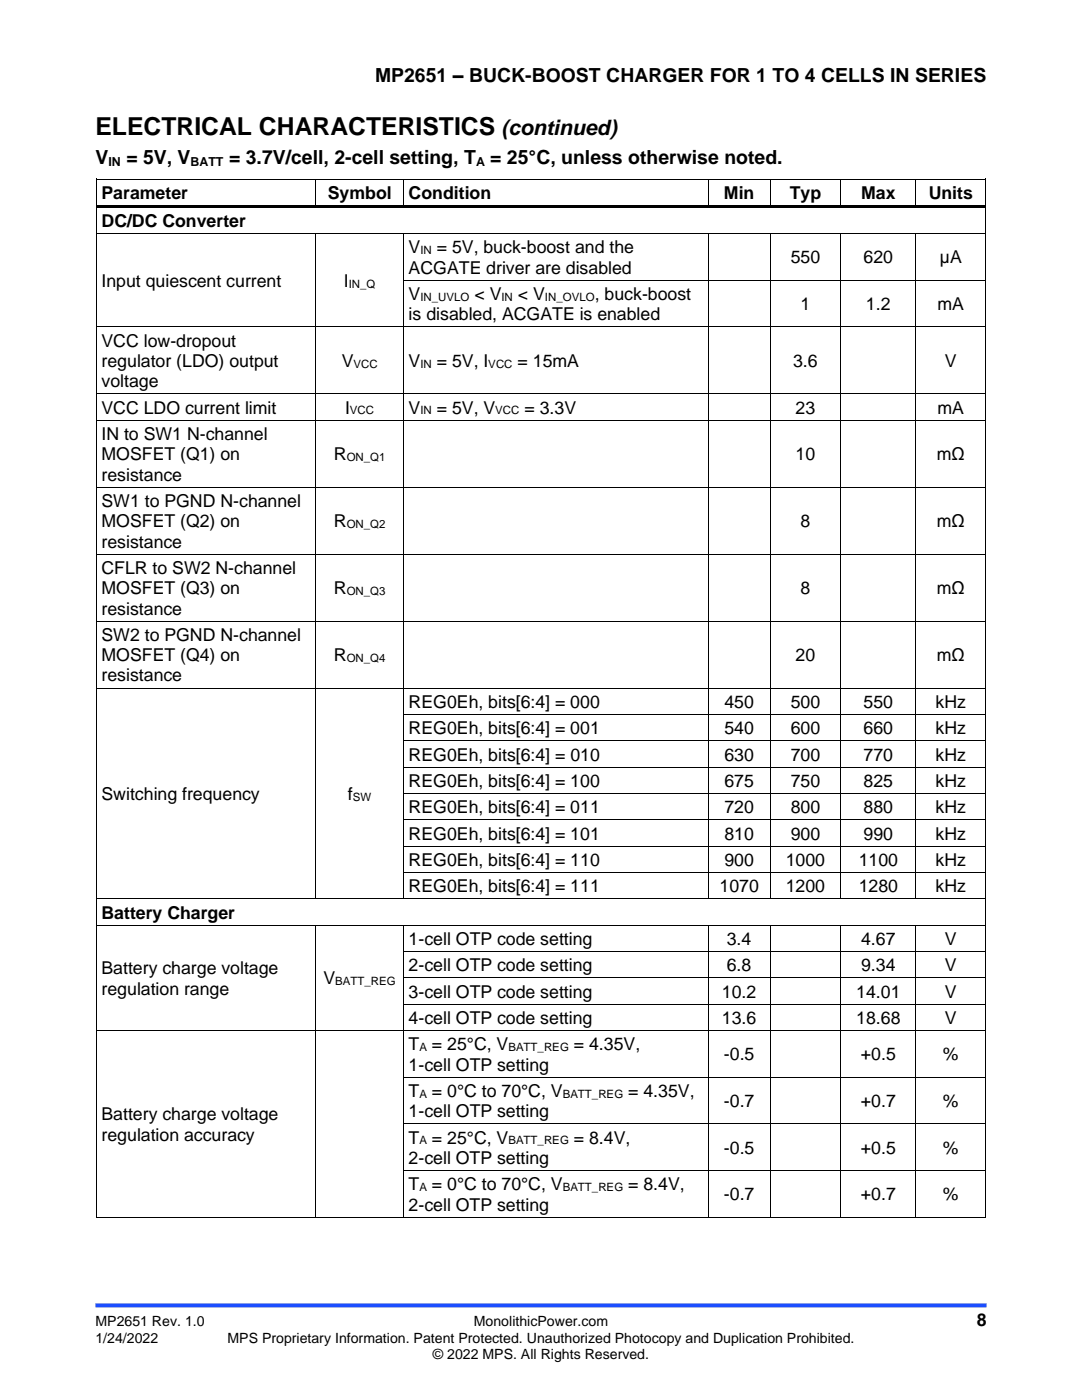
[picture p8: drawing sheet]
<svg xmlns="http://www.w3.org/2000/svg" width="216mm" height="279mm" viewBox="0 0 216 279" stroke-linecap="round" stroke-linejoin="round" font-family="sans-serif">
<defs><g id="words">
<text font-size="4.9" x="19" y="27">ELECTRICAL CHARACTERISTICS</text>
<text font-size="4.2" x="100.1" y="27">(continued)</text>
<g font-size="3.9">
<text x="74.8" y="16.3">MP2651 – BUCK-BOOST CHARGER FOR 1 TO 4 CELLS IN SERIES</text>
<text x="19" y="32.7">V</text>
<text x="25.2" y="32.7">= 5V, V</text>
<text x="45.7" y="32.7">= 3.7V/cell, 2-cell setting, T</text>
<text x="97.8" y="32.7">= 25°C, unless otherwise noted.</text>
</g>
<g font-size="3.5">
<text x="20.3" y="39.7">Parameter</text>
<text x="65.4" y="39.7">Symbol</text>
<text x="81.5" y="39.7">Condition</text>
<text x="144.5" y="39.7">Min</text>
<text x="157.6" y="39.7">Typ</text>
<text x="171.8" y="39.7">Max</text>
<text x="185.3" y="39.7">Units</text>
<text x="20.3" y="45.3">DC/DC Converter</text>
<text x="81.5" y="50.5">V</text>
<text x="87.2" y="50.5">= 5V, buck-boost and the</text>
<text x="157.8" y="52.6">550</text>
<text x="172.3" y="52.6">620</text>
<text x="187.5" y="52.6">µA</text>
<text x="20.3" y="57.2">Input quiescent current</text>
<text x="68.6" y="57.2">I</text>
<text x="81.5" y="54.6">ACGATE driver are disabled</text>
<text x="81.5" y="59.8">V</text>
<text x="94.7" y="59.8">&lt; V</text>
<text x="103.3" y="59.8">&lt; V</text>
<text x="118.7" y="59.8">, buck-boost</text>
<text x="81.5" y="63.9">is disabled, ACGATE is enabled</text>
<text x="159.7" y="61.9">1</text>
<text x="172.8" y="61.9">1.2</text>
<text x="187.1" y="61.9">mA</text>
<text x="20.3" y="69.2">VCC low-dropout</text>
<text x="20.3" y="73.2">regulator (LDO) output</text>
<text x="20.3" y="77.3">voltage</text>
<text x="68.2" y="73.2">V</text>
<text x="81.5" y="73.2">V</text>
<text x="87.2" y="73.2">= 5V, I</text>
<text x="103.3" y="73.2">= 15mA</text>
<text x="158.3" y="73.2">3.6</text>
<text x="188.6" y="73.2">V</text>
<text x="20.3" y="82.5">VCC LDO current limit</text>
<text x="68.9" y="82.5">I</text>
<text x="81.5" y="82.5">V</text>
<text x="87.2" y="82.5">= 5V, V</text>
<text x="104.7" y="82.5">= 3.3V</text>
<text x="158.7" y="82.5">23</text>
<text x="187.1" y="82.5">mA</text>
<text x="20.3" y="87.8">IN to SW1 N-channel</text>
<text x="20.3" y="91.8">MOSFET (Q1) on</text>
<text x="20.3" y="95.9">resistance</text>
<text x="66.6" y="91.8">R</text>
<text x="158.7" y="91.8">10</text>
<text x="186.9" y="91.8">mΩ</text>
<text x="20.3" y="101.2">SW1 to PGND N-channel</text>
<text x="20.3" y="105.2">MOSFET (Q2) on</text>
<text x="66.6" y="105.2">R</text>
<text x="159.7" y="105.2">8</text>
<text x="186.9" y="105.2">mΩ</text>
<text x="20.3" y="109.3">resistance</text>
<text x="20.3" y="114.5">CFLR to SW2 N-channel</text>
<text x="20.3" y="118.6">MOSFET (Q3) on</text>
<text x="66.6" y="118.6">R</text>
<text x="159.7" y="118.6">8</text>
<text x="186.9" y="118.6">mΩ</text>
<text x="20.3" y="122.6">resistance</text>
<text x="20.3" y="127.9">SW2 to PGND N-channel</text>
<text x="20.3" y="132">MOSFET (Q4) on</text>
<text x="66.6" y="132">R</text>
<text x="158.7" y="132">20</text>
<text x="186.9" y="132">mΩ</text>
<text x="20.3" y="136">resistance</text>
<text x="81.5" y="141.3">REG0Eh, bits[6:4] = 000</text>
<text x="144.5" y="141.3">450</text>
<text x="157.8" y="141.3">500</text>
<text x="172.3" y="141.3">550</text>
<text x="186.7" y="141.3">kHz</text>
<text x="81.5" y="146.5">REG0Eh, bits[6:4] = 001</text>
<text x="144.5" y="146.5">540</text>
<text x="157.8" y="146.5">600</text>
<text x="172.3" y="146.5">660</text>
<text x="186.7" y="146.5">kHz</text>
<text x="81.5" y="151.8">REG0Eh, bits[6:4] = 010</text>
<text x="144.5" y="151.8">630</text>
<text x="157.8" y="151.8">700</text>
<text x="172.3" y="151.8">770</text>
<text x="186.7" y="151.8">kHz</text>
<text x="20.3" y="159.7">Switching frequency</text>
<text x="69.4" y="159.7">f</text>
<text x="81.5" y="157">REG0Eh, bits[6:4] = 100</text>
<text x="144.5" y="157">675</text>
<text x="157.8" y="157">750</text>
<text x="172.3" y="157">825</text>
<text x="186.7" y="157">kHz</text>
<text x="81.5" y="162.3">REG0Eh, bits[6:4] = 011</text>
<text x="81.5" y="167.5">REG0Eh, bits[6:4] = 101</text>
<text x="144.5" y="162.3">720</text>
<text x="144.5" y="167.5">810</text>
<text x="157.8" y="162.3">800</text>
<text x="157.8" y="167.5">900</text>
<text x="172.3" y="162.3">880</text>
<text x="172.3" y="167.5">990</text>
<text x="186.7" y="162.3">kHz</text>
<text x="186.7" y="167.5">kHz</text>
<text x="81.5" y="172.8">REG0Eh, bits[6:4] = 110</text>
<text x="144.5" y="172.8">900</text>
<text x="156.8" y="172.8">1000</text>
<text x="171.3" y="172.8">1100</text>
<text x="186.7" y="172.8">kHz</text>
<text x="81.5" y="178.1">REG0Eh, bits[6:4] = 111</text>
<text x="143.6" y="178.1">1070</text>
<text x="156.8" y="178.1">1200</text>
<text x="171.3" y="178.1">1280</text>
<text x="186.7" y="178.1">kHz</text>
<text x="20.3" y="183.3">Battery Charger</text>
<text x="81.5" y="188.6">1-cell OTP code setting</text>
<text x="145" y="188.6">3.4</text>
<text x="171.8" y="188.6">4.67</text>
<text x="188.6" y="188.6">V</text>
<text x="20.3" y="194.4">Battery charge voltage</text>
<text x="64.5" y="196.5">V</text>
<text x="81.5" y="193.8">2-cell OTP code setting</text>
<text x="145" y="193.8">6.8</text>
<text x="171.8" y="193.8">9.34</text>
<text x="188.6" y="193.8">V</text>
<text x="20.3" y="198.5">regulation range</text>
<text x="81.5" y="199.1">3-cell OTP code setting</text>
<text x="144.1" y="199.1">10.2</text>
<text x="170.9" y="199.1">14.01</text>
<text x="188.6" y="199.1">V</text>
<text x="81.5" y="204.4">4-cell OTP code setting</text>
<text x="81.5" y="209.6">T</text>
<text x="86.2" y="209.6">= 25°C, V</text>
<text x="114.5" y="209.6">= 4.35V,</text>
<text x="144.1" y="204.4">13.6</text>
<text x="170.9" y="204.4">18.68</text>
<text x="188.6" y="204.4">V</text>
<text x="81.5" y="213.6">1-cell OTP setting</text>
<text x="144.5" y="211.6">-0.5</text>
<text x="171.8" y="211.6">+0.5</text>
<text x="188.2" y="211.6">%</text>
<text x="81.5" y="218.9">T</text>
<text x="86.2" y="218.9">= 0°C to 70°C, V</text>
<text x="125.3" y="218.9">= 4.35V,</text>
<text x="144.5" y="221">-0.7</text>
<text x="171.8" y="221">+0.7</text>
<text x="188.2" y="221">%</text>
<text x="20.3" y="223.6">Battery charge voltage</text>
<text x="20.3" y="227.6">regulation accuracy</text>
<text x="81.5" y="223">1-cell OTP setting</text>
<text x="81.5" y="228.2">T</text>
<text x="81.5" y="232.3">2-cell OTP setting</text>
<text x="86.2" y="228.2">= 25°C, V</text>
<text x="114.5" y="228.2">= 8.4V,</text>
<text x="144.5" y="230.3">-0.5</text>
<text x="171.8" y="230.3">+0.5</text>
<text x="188.2" y="230.3">%</text>
<text x="81.5" y="237.5">T</text>
<text x="86.2" y="237.5">= 0°C to 70°C, V</text>
<text x="125.3" y="237.5">= 8.4V,</text>
<text x="144.5" y="239.6">-0.7</text>
<text x="171.8" y="239.6">+0.7</text>
<text x="188.2" y="239.6">%</text>
<text x="81.5" y="241.6">2-cell OTP setting</text>
<text x="194.9" y="264.6">8</text>
</g>
<g font-size="2.8">
<text x="19" y="264.6">MP2651 Rev. 1.0</text>
<text x="19" y="267.9">1/24/2022</text>
<text x="45.4" y="267.9">MPS Proprietary Information. Patent Protected. Unauthorized Photocopy and Duplication Prohibited.</text>
<text x="94.6" y="264.6">MonolithicPower.com</text>
<text x="86.4" y="271.2">© 2022 MPS. All Rights Reserved.</text>
</g>
<g font-size="2.5">
<text x="21.6" y="33.1">IN</text>
<text x="38" y="33.1">BATT</text>
<text x="95" y="33.1">A</text>
</g>
<g font-size="2.3">
<text x="83.9" y="50.7">IN</text>
<text x="69.6" y="57.4">IN_Q</text>
<text x="83.9" y="60">IN_UVLO</text>
<text x="100.1" y="60">IN</text>
<text x="108.7" y="60">IN_OVLO</text>
<text x="70.5" y="73.4">VCC</text>
<text x="83.9" y="73.4">IN</text>
<text x="97.4" y="73.4">VCC</text>
<text x="69.8" y="82.7">VCC</text>
<text x="83.9" y="82.7">IN</text>
<text x="98.8" y="82.7">VCC</text>
<text x="69.2" y="92">ON_Q1</text>
<text x="69.2" y="105.4">ON_Q2</text>
<text x="69.2" y="118.8">ON_Q3</text>
<text x="69.2" y="132.1">ON_Q4</text>
<text x="70.4" y="159.8">SW</text>
<text x="66.9" y="196.6">BATT_REG</text>
<text x="83.7" y="209.8">A</text>
<text x="101.4" y="209.8">BATT_REG</text>
<text x="83.7" y="219.1">A</text>
<text x="112.3" y="219.1">BATT_REG</text>
<text x="83.7" y="228.4">A</text>
<text x="101.4" y="228.4">BATT_REG</text>
<text x="83.7" y="237.7">A</text>
<text x="112.3" y="237.7">BATT_REG</text>
</g>
</g></defs>
<path d="M19 260.5h177.8" fill="none" stroke="#1c4eff" stroke-width=".79" stroke-linecap="butt"/>
<g fill="#000">
<path d="M19.1 35.7h.2v.7h-.2z" fill-rule="evenodd"/>
<path d="M19.1 35.7h.2v.1h-.2z" fill-rule="evenodd"/>
<path d="M63 35.8h.1v.6h-.1z" fill-rule="evenodd"/>
<path d="M63 35.7h.1v.1h-.1z" fill-rule="evenodd"/>
<path d="M80.4 35.8h.2v.6h-.2z" fill-rule="evenodd"/>
<path d="M80.4 35.7h.2v.1h-.2z" fill-rule="evenodd"/>
<path d="M141.2 35.8h.2v.6h-.2z" fill-rule="evenodd"/>
<path d="M141.2 35.7h.2v.1h-.2z" fill-rule="evenodd"/>
<path d="M153.6 35.8h.1v.6h-.1z" fill-rule="evenodd"/>
<path d="M153.6 35.7h.1v.1h-.1z" fill-rule="evenodd"/>
<path d="M167.7 35.8h.2v.6h-.2z" fill-rule="evenodd"/>
<path d="M167.7 35.7h.2v.1h-.2z" fill-rule="evenodd"/>
<path d="M182.7 35.8h.1v.6h-.1z" fill-rule="evenodd"/>
<path d="M182.7 35.7h.1v.1h-.1z" fill-rule="evenodd"/>
<path d="M196.6 35.7h.2v.7h-.2z" fill-rule="evenodd"/>
<path d="M196.6 35.7h.2v.1h-.2z" fill-rule="evenodd"/>
<path d="M19.1 40.9h.2v1.1h-.2z" fill-rule="evenodd"/>
<path d="M19.1 46.5h.2v.7h-.2z" fill-rule="evenodd"/>
<path d="M19.1 55.8h.2v.7h-.2z" fill-rule="evenodd"/>
<path d="M19.3 40.9h43.7v.5h-43.7z" fill-rule="evenodd"/>
<path d="M63 40.9h.5v.5h-.5z" fill-rule="evenodd"/>
<path d="M63 46.7h.1v.5h-.1z" fill-rule="evenodd"/>
<path d="M63 46.5h.1v.2h-.1z" fill-rule="evenodd"/>
<path d="M63 55.8h.1v.7h-.1z" fill-rule="evenodd"/>
<path d="M63.5 40.9h16.9v.5h-16.9z" fill-rule="evenodd"/>
<path d="M80.4 40.9h.6v.5h-.6z" fill-rule="evenodd"/>
<path d="M80.4 46.7h.2v.5h-.2z" fill-rule="evenodd"/>
<path d="M80.4 46.5h.2v.2h-.2z" fill-rule="evenodd"/>
<path d="M80.4 55.8h.2v.7h-.2z" fill-rule="evenodd"/>
<path d="M81 40.9h60.2v.5h-60.2z" fill-rule="evenodd"/>
<path d="M141.2 40.9h.6v.5h-.6z" fill-rule="evenodd"/>
<path d="M141.2 46.7h.2v.5h-.2z" fill-rule="evenodd"/>
<path d="M141.2 46.5h.2v.2h-.2z" fill-rule="evenodd"/>
<path d="M141.2 55.8h.2v.7h-.2z" fill-rule="evenodd"/>
<path d="M141.8 40.9h11.8v.5h-11.8z" fill-rule="evenodd"/>
<path d="M153.6 40.9h.5v.5h-.5z" fill-rule="evenodd"/>
<path d="M153.6 46.7h.1v.5h-.1z" fill-rule="evenodd"/>
<path d="M153.6 46.5h.1v.2h-.1z" fill-rule="evenodd"/>
<path d="M153.6 55.8h.1v.7h-.1z" fill-rule="evenodd"/>
<path d="M154.1 40.9h13.6v.5h-13.6z" fill-rule="evenodd"/>
<path d="M167.7 40.9h.5v.5h-.5z" fill-rule="evenodd"/>
<path d="M167.7 46.7h.2v.5h-.2z" fill-rule="evenodd"/>
<path d="M167.7 46.5h.2v.2h-.2z" fill-rule="evenodd"/>
<path d="M167.7 55.8h.2v.7h-.2z" fill-rule="evenodd"/>
<path d="M168.2 40.9h14.5v.5h-14.5z" fill-rule="evenodd"/>
<path d="M182.7 40.9h.5v.5h-.5z" fill-rule="evenodd"/>
<path d="M182.7 46.7h.1v.5h-.1z" fill-rule="evenodd"/>
<path d="M182.7 46.5h.1v.2h-.1z" fill-rule="evenodd"/>
<path d="M182.7 55.8h.1v.7h-.1z" fill-rule="evenodd"/>
<path d="M183.2 40.9h13.4v.5h-13.4z" fill-rule="evenodd"/>
<path d="M196.6 40.9h.2v1.1h-.2z" fill-rule="evenodd"/>
<path d="M196.6 46.5h.2v.7h-.2z" fill-rule="evenodd"/>
<path d="M196.6 55.8h.2v.7h-.2z" fill-rule="evenodd"/>
<path d="M19.1 65.2h.2v.7h-.2z" fill-rule="evenodd"/>
<path d="M19.1 78.5h.2v.7h-.2z" fill-rule="evenodd"/>
<path d="M63 65.2h.1v.7h-.1z" fill-rule="evenodd"/>
<path d="M63 78.5h.1v.7h-.1z" fill-rule="evenodd"/>
<path d="M80.4 65.2h.2v.7h-.2z" fill-rule="evenodd"/>
<path d="M80.4 78.5h.2v.7h-.2z" fill-rule="evenodd"/>
<path d="M141.2 65.2h.2v.7h-.2z" fill-rule="evenodd"/>
<path d="M141.2 78.5h.2v.7h-.2z" fill-rule="evenodd"/>
<path d="M153.6 65.2h.1v.7h-.1z" fill-rule="evenodd"/>
<path d="M153.6 78.5h.1v.7h-.1z" fill-rule="evenodd"/>
<path d="M167.7 65.2h.2v.7h-.2z" fill-rule="evenodd"/>
<path d="M167.7 78.5h.2v.7h-.2z" fill-rule="evenodd"/>
<path d="M182.7 65.2h.1v.7h-.1z" fill-rule="evenodd"/>
<path d="M182.7 78.5h.1v.7h-.1z" fill-rule="evenodd"/>
<path d="M196.6 65.2h.2v.7h-.2z" fill-rule="evenodd"/>
<path d="M196.6 78.5h.2v.7h-.2z" fill-rule="evenodd"/>
<path d="M19.1 83.8h.2v.7h-.2z" fill-rule="evenodd"/>
<path d="M19.1 97.2h.2v.7h-.2z" fill-rule="evenodd"/>
<path d="M63 83.8h.1v.7h-.1z" fill-rule="evenodd"/>
<path d="M63 97.2h.1v.7h-.1z" fill-rule="evenodd"/>
<path d="M80.4 83.8h.2v.7h-.2z" fill-rule="evenodd"/>
<path d="M80.4 97.2h.2v.7h-.2z" fill-rule="evenodd"/>
<path d="M141.2 83.8h.2v.7h-.2z" fill-rule="evenodd"/>
<path d="M141.2 97.2h.2v.7h-.2z" fill-rule="evenodd"/>
<path d="M153.6 83.8h.1v.7h-.1z" fill-rule="evenodd"/>
<path d="M153.6 97.2h.1v.7h-.1z" fill-rule="evenodd"/>
<path d="M167.7 83.8h.2v.7h-.2z" fill-rule="evenodd"/>
<path d="M167.7 97.2h.2v.7h-.2z" fill-rule="evenodd"/>
<path d="M182.7 83.8h.1v.7h-.1z" fill-rule="evenodd"/>
<path d="M182.7 97.2h.1v.7h-.1z" fill-rule="evenodd"/>
<path d="M196.6 83.8h.2v.7h-.2z" fill-rule="evenodd"/>
<path d="M196.6 97.2h.2v.7h-.2z" fill-rule="evenodd"/>
<path d="M19.1 110.5h.2v.7h-.2z" fill-rule="evenodd"/>
<path d="M63 110.5h.1v.7h-.1z" fill-rule="evenodd"/>
<path d="M80.4 110.5h.2v.7h-.2z" fill-rule="evenodd"/>
<path d="M141.2 110.5h.2v.7h-.2z" fill-rule="evenodd"/>
<path d="M153.6 110.5h.1v.7h-.1z" fill-rule="evenodd"/>
<path d="M167.7 110.5h.2v.7h-.2z" fill-rule="evenodd"/>
<path d="M182.7 110.5h.1v.7h-.1z" fill-rule="evenodd"/>
<path d="M196.6 110.5h.2v.7h-.2z" fill-rule="evenodd"/>
<path d="M19.1 123.9h.2v.7h-.2z" fill-rule="evenodd"/>
<path d="M19.1 137.3h.2v.7h-.2z" fill-rule="evenodd"/>
<path d="M63 123.9h.1v.7h-.1z" fill-rule="evenodd"/>
<path d="M63 137.3h.1v.7h-.1z" fill-rule="evenodd"/>
<path d="M80.4 123.9h.2v.7h-.2z" fill-rule="evenodd"/>
<path d="M80.4 137.3h.2v.7h-.2z" fill-rule="evenodd"/>
<path d="M141.2 123.9h.2v.7h-.2z" fill-rule="evenodd"/>
<path d="M141.2 137.3h.2v.7h-.2z" fill-rule="evenodd"/>
<path d="M153.6 123.9h.1v.7h-.1z" fill-rule="evenodd"/>
<path d="M153.6 137.3h.1v.7h-.1z" fill-rule="evenodd"/>
<path d="M167.7 123.9h.2v.7h-.2z" fill-rule="evenodd"/>
<path d="M167.7 137.3h.2v.7h-.2z" fill-rule="evenodd"/>
<path d="M182.7 123.9h.1v.7h-.1z" fill-rule="evenodd"/>
<path d="M182.7 137.3h.1v.7h-.1z" fill-rule="evenodd"/>
<path d="M196.6 123.9h.2v.7h-.2z" fill-rule="evenodd"/>
<path d="M196.6 137.3h.2v.7h-.2z" fill-rule="evenodd"/>
<path d="M19.1 142.5h.2v.7h-.2z" fill-rule="evenodd"/>
<path d="M19.1 147.8h.2v.7h-.2z" fill-rule="evenodd"/>
<path d="M19.1 153h.2v.7h-.2z" fill-rule="evenodd"/>
<path d="M19.1 158.3h.2v.7h-.2z" fill-rule="evenodd"/>
<path d="M63 142.5h.1v.7h-.1z" fill-rule="evenodd"/>
<path d="M63 147.8h.1v.7h-.1z" fill-rule="evenodd"/>
<path d="M63 153h.1v.7h-.1z" fill-rule="evenodd"/>
<path d="M63 158.3h.1v.7h-.1z" fill-rule="evenodd"/>
<path d="M80.4 142.5h.2v.7h-.2z" fill-rule="evenodd"/>
<path d="M80.4 147.8h.2v.7h-.2z" fill-rule="evenodd"/>
<path d="M80.4 153h.2v.7h-.2z" fill-rule="evenodd"/>
<path d="M80.4 158.3h.2v.7h-.2z" fill-rule="evenodd"/>
<path d="M141.2 142.5h.2v.7h-.2z" fill-rule="evenodd"/>
<path d="M141.2 147.8h.2v.7h-.2z" fill-rule="evenodd"/>
<path d="M141.2 153h.2v.7h-.2z" fill-rule="evenodd"/>
<path d="M141.2 158.3h.2v.7h-.2z" fill-rule="evenodd"/>
<path d="M153.6 142.5h.1v.7h-.1z" fill-rule="evenodd"/>
<path d="M153.6 147.8h.1v.7h-.1z" fill-rule="evenodd"/>
<path d="M153.6 153h.1v.7h-.1z" fill-rule="evenodd"/>
<path d="M153.6 158.3h.1v.7h-.1z" fill-rule="evenodd"/>
<path d="M167.7 142.5h.2v.7h-.2z" fill-rule="evenodd"/>
<path d="M167.7 147.8h.2v.7h-.2z" fill-rule="evenodd"/>
<path d="M167.7 153h.2v.7h-.2z" fill-rule="evenodd"/>
<path d="M167.7 158.3h.2v.7h-.2z" fill-rule="evenodd"/>
<path d="M182.7 142.5h.1v.7h-.1z" fill-rule="evenodd"/>
<path d="M182.7 147.8h.1v.7h-.1z" fill-rule="evenodd"/>
<path d="M182.7 153h.1v.7h-.1z" fill-rule="evenodd"/>
<path d="M182.7 158.3h.1v.7h-.1z" fill-rule="evenodd"/>
<path d="M196.6 142.5h.2v.7h-.2z" fill-rule="evenodd"/>
<path d="M196.6 147.8h.2v.7h-.2z" fill-rule="evenodd"/>
<path d="M196.6 153h.2v.7h-.2z" fill-rule="evenodd"/>
<path d="M196.6 158.3h.2v.7h-.2z" fill-rule="evenodd"/>
<path d="M19.1 163.5h.2v.7h-.2z" fill-rule="evenodd"/>
<path d="M19.1 168.8h.2v.7h-.2z" fill-rule="evenodd"/>
<path d="M19.1 174.1h.2v.7h-.2z" fill-rule="evenodd"/>
<path d="M63 163.5h.1v.7h-.1z" fill-rule="evenodd"/>
<path d="M63 168.8h.1v.7h-.1z" fill-rule="evenodd"/>
<path d="M63 174.1h.1v.7h-.1z" fill-rule="evenodd"/>
<path d="M63 179.3h.1v.2h-.1z" fill-rule="evenodd"/>
<path d="M80.4 163.5h.2v.7h-.2z" fill-rule="evenodd"/>
<path d="M80.4 168.8h.2v.7h-.2z" fill-rule="evenodd"/>
<path d="M80.4 174.1h.2v.7h-.2z" fill-rule="evenodd"/>
<path d="M80.4 179.3h.2v.2h-.2z" fill-rule="evenodd"/>
<path d="M141.2 163.5h.2v.7h-.2z" fill-rule="evenodd"/>
<path d="M141.2 168.8h.2v.7h-.2z" fill-rule="evenodd"/>
<path d="M141.2 174.1h.2v.7h-.2z" fill-rule="evenodd"/>
<path d="M141.2 179.3h.2v.2h-.2z" fill-rule="evenodd"/>
<path d="M153.6 163.5h.1v.7h-.1z" fill-rule="evenodd"/>
<path d="M153.6 168.8h.1v.7h-.1z" fill-rule="evenodd"/>
<path d="M153.6 174.1h.1v.7h-.1z" fill-rule="evenodd"/>
<path d="M153.6 179.3h.1v.2h-.1z" fill-rule="evenodd"/>
<path d="M167.7 163.5h.2v.7h-.2z" fill-rule="evenodd"/>
<path d="M167.7 168.8h.2v.7h-.2z" fill-rule="evenodd"/>
<path d="M167.7 174.1h.2v.7h-.2z" fill-rule="evenodd"/>
<path d="M167.7 179.3h.2v.2h-.2z" fill-rule="evenodd"/>
<path d="M182.7 163.5h.1v.7h-.1z" fill-rule="evenodd"/>
<path d="M182.7 168.8h.1v.7h-.1z" fill-rule="evenodd"/>
<path d="M182.7 174.1h.1v.7h-.1z" fill-rule="evenodd"/>
<path d="M182.7 179.3h.1v.2h-.1z" fill-rule="evenodd"/>
<path d="M196.6 163.5h.2v.7h-.2z" fill-rule="evenodd"/>
<path d="M196.6 168.8h.2v.7h-.2z" fill-rule="evenodd"/>
<path d="M196.6 174.1h.2v.7h-.2z" fill-rule="evenodd"/>
<path d="M19.1 179.3h.2v.7h-.2z" fill-rule="evenodd"/>
<path d="M19.1 184.6h.2v.7h-.2z" fill-rule="evenodd"/>
<path d="M19.1 189.8h.2v.7h-.2z" fill-rule="evenodd"/>
<path d="M19.1 195.1h.2v.7h-.2z" fill-rule="evenodd"/>
<path d="M63 184.7h.1v.6h-.1z" fill-rule="evenodd"/>
<path d="M63 184.6h.1v.1h-.1z" fill-rule="evenodd"/>
<path d="M63 189.8h.1v.7h-.1z" fill-rule="evenodd"/>
<path d="M63 195.1h.1v.7h-.1z" fill-rule="evenodd"/>
<path d="M80.4 184.7h.2v.6h-.2z" fill-rule="evenodd"/>
<path d="M80.4 184.6h.2v.1h-.2z" fill-rule="evenodd"/>
<path d="M80.4 189.8h.2v.7h-.2z" fill-rule="evenodd"/>
<path d="M80.4 195.1h.2v.7h-.2z" fill-rule="evenodd"/>
<path d="M141.2 184.7h.2v.6h-.2z" fill-rule="evenodd"/>
<path d="M141.2 184.6h.2v.1h-.2z" fill-rule="evenodd"/>
<path d="M141.2 189.8h.2v.7h-.2z" fill-rule="evenodd"/>
<path d="M141.2 195.1h.2v.7h-.2z" fill-rule="evenodd"/>
<path d="M153.6 184.7h.1v.6h-.1z" fill-rule="evenodd"/>
<path d="M153.6 184.6h.1v.1h-.1z" fill-rule="evenodd"/>
<path d="M153.6 189.8h.1v.7h-.1z" fill-rule="evenodd"/>
<path d="M153.6 195.1h.1v.7h-.1z" fill-rule="evenodd"/>
<path d="M167.7 184.7h.2v.6h-.2z" fill-rule="evenodd"/>
<path d="M167.7 184.6h.2v.1h-.2z" fill-rule="evenodd"/>
<path d="M167.7 189.8h.2v.7h-.2z" fill-rule="evenodd"/>
<path d="M167.7 195.1h.2v.7h-.2z" fill-rule="evenodd"/>
<path d="M182.7 184.7h.1v.6h-.1z" fill-rule="evenodd"/>
<path d="M182.7 184.6h.1v.1h-.1z" fill-rule="evenodd"/>
<path d="M182.7 189.8h.1v.7h-.1z" fill-rule="evenodd"/>
<path d="M182.7 195.1h.1v.7h-.1z" fill-rule="evenodd"/>
<path d="M196.6 179.3h.2v.7h-.2z" fill-rule="evenodd"/>
<path d="M196.6 184.6h.2v.7h-.2z" fill-rule="evenodd"/>
<path d="M196.6 189.8h.2v.7h-.2z" fill-rule="evenodd"/>
<path d="M196.6 195.1h.2v.7h-.2z" fill-rule="evenodd"/>
<path d="M19.1 200.3h.2v.7h-.2z" fill-rule="evenodd"/>
<path d="M19.1 205.6h.2v.7h-.2z" fill-rule="evenodd"/>
<path d="M19.1 214.9h.2v.7h-.2z" fill-rule="evenodd"/>
<path d="M63 200.3h.1v.7h-.1z" fill-rule="evenodd"/>
<path d="M63 205.6h.1v.7h-.1z" fill-rule="evenodd"/>
<path d="M63 214.9h.1v.7h-.1z" fill-rule="evenodd"/>
<path d="M80.4 200.3h.2v.7h-.2z" fill-rule="evenodd"/>
<path d="M80.4 205.6h.2v.7h-.2z" fill-rule="evenodd"/>
<path d="M80.4 214.9h.2v.7h-.2z" fill-rule="evenodd"/>
<path d="M141.2 200.3h.2v.7h-.2z" fill-rule="evenodd"/>
<path d="M141.2 205.6h.2v.7h-.2z" fill-rule="evenodd"/>
<path d="M141.2 214.9h.2v.7h-.2z" fill-rule="evenodd"/>
<path d="M153.6 200.3h.1v.7h-.1z" fill-rule="evenodd"/>
<path d="M153.6 205.6h.1v.7h-.1z" fill-rule="evenodd"/>
<path d="M153.6 214.9h.1v.7h-.1z" fill-rule="evenodd"/>
<path d="M167.7 200.3h.2v.7h-.2z" fill-rule="evenodd"/>
<path d="M167.7 205.6h.2v.7h-.2z" fill-rule="evenodd"/>
<path d="M167.7 214.9h.2v.7h-.2z" fill-rule="evenodd"/>
<path d="M182.7 200.3h.1v.7h-.1z" fill-rule="evenodd"/>
<path d="M182.7 205.6h.1v.7h-.1z" fill-rule="evenodd"/>
<path d="M182.7 214.9h.1v.7h-.1z" fill-rule="evenodd"/>
<path d="M196.6 200.3h.2v.7h-.2z" fill-rule="evenodd"/>
<path d="M196.6 205.6h.2v.7h-.2z" fill-rule="evenodd"/>
<path d="M196.6 214.9h.2v.7h-.2z" fill-rule="evenodd"/>
<path d="M19.1 224.2h.2v.7h-.2z" fill-rule="evenodd"/>
<path d="M19.1 233.5h.2v.7h-.2z" fill-rule="evenodd"/>
<path d="M63 224.2h.1v.7h-.1z" fill-rule="evenodd"/>
<path d="M63 233.5h.1v.7h-.1z" fill-rule="evenodd"/>
<path d="M80.4 224.2h.2v.7h-.2z" fill-rule="evenodd"/>
<path d="M80.4 233.5h.2v.7h-.2z" fill-rule="evenodd"/>
<path d="M141.2 224.2h.2v.7h-.2z" fill-rule="evenodd"/>
<path d="M141.2 233.5h.2v.7h-.2z" fill-rule="evenodd"/>
<path d="M153.6 224.2h.1v.7h-.1z" fill-rule="evenodd"/>
<path d="M153.6 233.5h.1v.7h-.1z" fill-rule="evenodd"/>
<path d="M167.7 224.2h.2v.7h-.2z" fill-rule="evenodd"/>
<path d="M167.7 233.5h.2v.7h-.2z" fill-rule="evenodd"/>
<path d="M182.7 224.2h.1v.7h-.1z" fill-rule="evenodd"/>
<path d="M182.7 233.5h.1v.7h-.1z" fill-rule="evenodd"/>
<path d="M196.6 224.2h.2v.7h-.2z" fill-rule="evenodd"/>
<path d="M196.6 233.5h.2v.7h-.2z" fill-rule="evenodd"/>
<path d="M19.1 242.9h.2v.1h-.2z" fill-rule="evenodd"/>
<path d="M19.1 242.9h.2v.1h-.2z" fill-rule="evenodd"/>
<path d="M63 242.9h.1v.1h-.1z" fill-rule="evenodd"/>
<path d="M80.4 242.9h.2v.1h-.2z" fill-rule="evenodd"/>
<path d="M141.2 242.9h.2v.1h-.2z" fill-rule="evenodd"/>
<path d="M153.6 242.9h.1v.1h-.1z" fill-rule="evenodd"/>
<path d="M167.7 242.9h.2v.1h-.2z" fill-rule="evenodd"/>
<path d="M182.7 242.9h.1v.1h-.1z" fill-rule="evenodd"/>
<path d="M196.6 242.9h.2v.1h-.2z" fill-rule="evenodd"/>
<path d="M196.6 242.9h.2v.1h-.2z" fill-rule="evenodd"/>
</g>
<g fill="none" stroke="#000" stroke-width=".2">
<path d="M19.2 36.4v4.5M19.3 35.8h43.7M63 36.4v4.5M63.1 35.8h17.3M80.5 36.4v4.5M80.6 35.8h60.6M141.3 36.4v4.5M141.4 35.8h12.2M153.7 36.4v4.5M153.7 35.8h14M167.8 36.4v4.5M167.9 35.8h14.8"/>
<path d="M182.7 36.4v4.5M182.8 35.8h13.8M196.7 36.4v4.5M19.2 42v4.5M19.2 47.2v8.6M19.2 56.5v8.7M19.3 46.6h43.7M63 47.2v8.6M63 56.5v8.7M63.1 46.6h17.3M80.5 47.2v8.6M80.5 56.5v8.7"/>
<path d="M80.6 46.6h60.6M80.6 55.9h60.6M141.3 47.2v8.6M141.3 56.5v8.7M141.4 46.6h12.2M141.4 55.9h12.2M153.7 47.2v8.6M153.7 56.5v8.7M153.7 46.6h14M153.7 55.9h14M167.8 47.2v8.6M167.8 56.5v8.7"/>
<path d="M167.9 46.6h14.8M167.9 55.9h14.8M182.7 47.2v8.6M182.7 56.5v8.7M182.8 46.6h13.8M182.8 55.9h13.8M196.7 42v4.5M196.7 47.2v8.6M196.7 56.5v8.7M19.2 65.9v12.6M19.2 79.2v4.6M19.3 65.2h43.7"/>
<path d="M19.3 78.6h43.7M63 65.9v12.6M63 79.2v4.6M63.1 65.2h17.3M63.1 78.6h17.3M80.5 65.9v12.6M80.5 79.2v4.6M80.6 65.2h60.6M80.6 78.6h60.6M141.3 65.9v12.6M141.3 79.2v4.6M141.4 65.2h12.2"/>
<path d="M141.4 78.6h12.2M153.7 65.9v12.6M153.7 79.2v4.6M153.7 65.2h14M153.7 78.6h14M167.8 65.9v12.6M167.8 79.2v4.6M167.9 65.2h14.8M167.9 78.6h14.8M182.7 65.9v12.6M182.7 79.2v4.6M182.8 65.2h13.8"/>
<path d="M182.8 78.6h13.8M196.7 65.9v12.6M196.7 79.2v4.6M19.2 84.5v12.7M19.2 97.9v12.6M19.3 83.9h43.7M19.3 97.2h43.7M63 84.5v12.7M63 97.9v12.6M63.1 83.9h17.3M63.1 97.2h17.3M80.5 84.5v12.7"/>
<path d="M80.5 97.9v12.6M80.6 83.9h60.6M80.6 97.2h60.6M141.3 84.5v12.7M141.3 97.9v12.6M141.4 83.9h12.2M141.4 97.2h12.2M153.7 84.5v12.7M153.7 97.9v12.6M153.7 83.9h14M153.7 97.2h14M167.8 84.5v12.7"/>
<path d="M167.8 97.9v12.6M167.9 83.9h14.8M167.9 97.2h14.8M182.7 84.5v12.7M182.7 97.9v12.6M182.8 83.9h13.8M182.8 97.2h13.8M196.7 84.5v12.7M196.7 97.9v12.6M19.2 111.2v12.7M19.3 110.6h43.7M63 111.2v12.7"/>
<path d="M63.1 110.6h17.3M80.5 111.2v12.7M80.6 110.6h60.6M141.3 111.2v12.7M141.4 110.6h12.2M153.7 111.2v12.7M153.7 110.6h14M167.8 111.2v12.7M167.9 110.6h14.8M182.7 111.2v12.7M182.8 110.6h13.8M196.7 111.2v12.7"/>
<path d="M19.2 124.6v12.7M19.2 138v4.5M19.3 124h43.7M19.3 137.4h43.7M63 124.6v12.7M63 138v4.5M63.1 124h17.3M63.1 137.4h17.3M80.5 124.6v12.7M80.5 138v4.5M80.6 124h60.6M80.6 137.4h60.6"/>
<path d="M141.3 124.6v12.7M141.3 138v4.5M141.4 124h12.2M141.4 137.4h12.2M153.7 124.6v12.7M153.7 138v4.5M153.7 124h14M153.7 137.4h14M167.8 124.6v12.7M167.8 138v4.5M167.9 124h14.8M167.9 137.4h14.8"/>
<path d="M182.7 124.6v12.7M182.7 138v4.5M182.8 124h13.8M182.8 137.4h13.8M196.7 124.6v12.7M196.7 138v4.5M19.2 143.2v4.6M19.2 148.5v4.5M19.2 153.7v4.6M19.2 159v4.5M63 143.2v4.6M63 148.5v4.5"/>
<path d="M63 153.7v4.6M63 159v4.5M80.5 143.2v4.6M80.5 148.5v4.5M80.5 153.7v4.6M80.5 159v4.5M80.6 142.6h60.6M80.6 147.9h60.6M80.6 153.1h60.6M80.6 158.4h60.6M141.3 143.2v4.6M141.3 148.5v4.5"/>
<path d="M141.3 153.7v4.6M141.3 159v4.5M141.4 142.6h12.2M141.4 147.9h12.2M141.4 153.1h12.2M141.4 158.4h12.2M153.7 143.2v4.6M153.7 148.5v4.5M153.7 153.7v4.6M153.7 159v4.5M153.7 142.6h14M153.7 147.9h14"/>
<path d="M153.7 153.1h14M153.7 158.4h14M167.8 143.2v4.6M167.8 148.5v4.5M167.8 153.7v4.6M167.8 159v4.5M167.9 142.6h14.8M167.9 147.9h14.8M167.9 153.1h14.8M167.9 158.4h14.8M182.7 143.2v4.6M182.7 148.5v4.5"/>
<path d="M182.7 153.7v4.6M182.7 159v4.5M182.8 142.6h13.8M182.8 147.9h13.8M182.8 153.1h13.8M182.8 158.4h13.8M196.7 143.2v4.6M196.7 148.5v4.5M196.7 153.7v4.6M196.7 159v4.5M19.2 164.2v4.6M19.2 169.5v4.6"/>
<path d="M19.2 174.8v4.5M19.3 179.4h43.7M63 164.2v4.6M63 169.5v4.6M63 174.8v4.5M63.1 179.4h17.3M80.5 164.2v4.6M80.5 169.5v4.6M80.5 174.8v4.5M80.6 163.6h60.6M80.6 168.9h60.6M80.6 174.2h60.6"/>
<path d="M80.6 179.4h60.6M141.3 164.2v4.6M141.3 169.5v4.6M141.3 174.8v4.5M141.4 163.6h12.2M141.4 168.9h12.2M141.4 174.2h12.2M141.4 179.4h12.2M153.7 164.2v4.6M153.7 169.5v4.6M153.7 174.8v4.5M153.7 163.6h14"/>
<path d="M153.7 168.9h14M153.7 174.2h14M153.7 179.4h14M167.8 164.2v4.6M167.8 169.5v4.6M167.8 174.8v4.5M167.9 163.6h14.8M167.9 168.9h14.8M167.9 174.2h14.8M167.9 179.4h14.8M182.7 164.2v4.6M182.7 169.5v4.6"/>
<path d="M182.7 174.8v4.5M182.8 163.6h13.8M182.8 168.9h13.8M182.8 174.2h13.8M182.8 179.4h13.8M196.7 164.2v4.6M196.7 169.5v4.6M196.7 174.8v4.5M19.2 180v4.6M19.2 185.3v4.5M19.2 190.5v4.6M19.2 195.8v4.5"/>
<path d="M19.3 184.7h43.7M63 185.3v4.5M63 190.5v4.6M63 195.8v4.5M63.1 184.7h17.3M80.5 185.3v4.5M80.5 190.5v4.6M80.5 195.8v4.5M80.6 184.7h60.6M80.6 189.9h60.6M80.6 195.2h60.6M141.3 185.3v4.5"/>
<path d="M141.3 190.5v4.6M141.3 195.8v4.5M141.4 184.7h12.2M141.4 189.9h12.2M141.4 195.2h12.2M153.7 185.3v4.5M153.7 190.5v4.6M153.7 195.8v4.5M153.7 184.7h14M153.7 189.9h14M153.7 195.2h14M167.8 185.3v4.5"/>
<path d="M167.8 190.5v4.6M167.8 195.8v4.5M167.9 184.7h14.8M167.9 189.9h14.8M167.9 195.2h14.8M182.7 185.3v4.5M182.7 190.5v4.6M182.7 195.8v4.5M182.8 184.7h13.8M182.8 189.9h13.8M182.8 195.2h13.8M196.7 180v4.6"/>
<path d="M196.7 185.3v4.5M196.7 190.5v4.6M196.7 195.8v4.5M19.2 201v4.6M19.2 206.3v8.6M19.2 215.6v8.6M19.3 205.7h43.7M63 201v4.6M63 206.3v8.6M63 215.6v8.6M63.1 205.7h17.3M80.5 201v4.6"/>
<path d="M80.5 206.3v8.6M80.5 215.6v8.6M80.6 200.4h60.6M80.6 205.7h60.6M80.6 215h60.6M141.3 201v4.6M141.3 206.3v8.6M141.3 215.6v8.6M141.4 200.4h12.2M141.4 205.7h12.2M141.4 215h12.2M153.7 201v4.6"/>
<path d="M153.7 206.3v8.6M153.7 215.6v8.6M153.7 200.4h14M153.7 205.7h14M153.7 215h14M167.8 201v4.6M167.8 206.3v8.6M167.8 215.6v8.6M167.9 200.4h14.8M167.9 205.7h14.8M167.9 215h14.8M182.7 201v4.6"/>
<path d="M182.7 206.3v8.6M182.7 215.6v8.6M182.8 200.4h13.8M182.8 205.7h13.8M182.8 215h13.8M196.7 201v4.6M196.7 206.3v8.6M196.7 215.6v8.6M19.2 224.9v8.6M19.2 234.2v8.7M63 224.9v8.6M63 234.2v8.7"/>
<path d="M80.5 224.9v8.6M80.5 234.2v8.7M80.6 224.3h60.6M80.6 233.6h60.6M141.3 224.9v8.6M141.3 234.2v8.7M141.4 224.3h12.2M141.4 233.6h12.2M153.7 224.9v8.6M153.7 234.2v8.7M153.7 224.3h14M153.7 233.6h14"/>
<path d="M167.8 224.9v8.6M167.8 234.2v8.7M167.9 224.3h14.8M167.9 233.6h14.8M182.7 224.9v8.6M182.7 234.2v8.7M182.8 224.3h13.8M182.8 233.6h13.8M196.7 224.9v8.6M196.7 234.2v8.7M19.3 243h43.7M63.1 243h17.3"/>
<path d="M80.6 243h60.6M141.4 243h12.2M153.7 243h14M167.9 243h14.8M182.8 243h13.8"/>
</g>
<use href="#words"/>
</svg>
